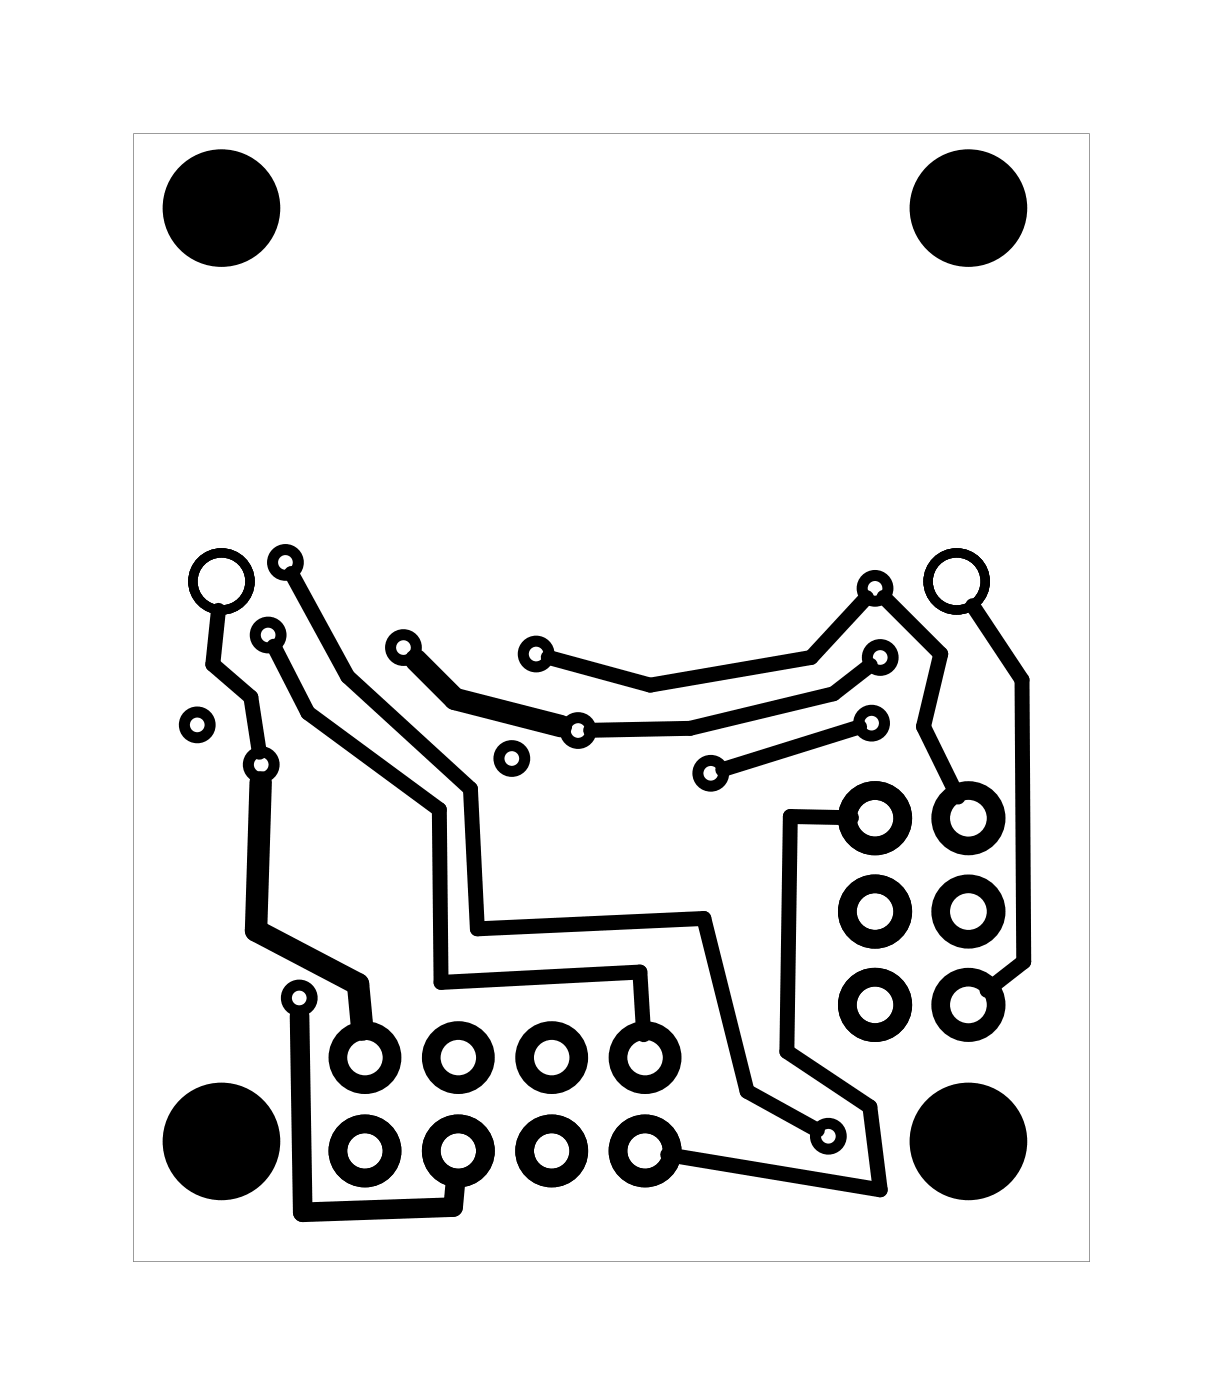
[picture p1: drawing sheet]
<svg xmlns="http://www.w3.org/2000/svg" width="33mm" height="38mm" viewBox="0 0 33 38" stroke-linecap="round" stroke-linejoin="round" font-family="sans-serif">
<path d="M3.6 3.6h26v30.7h-26zM3.6 3.6v30.7h26v-30.7z" fill="#000"/>
<g fill="#000">
<circle cx="6" cy="5.7" r="1.6"/>
<circle cx="26.3" cy="5.7" r="1.6"/>
<circle cx="6" cy="31.1" r="1.6"/>
<circle cx="26.3" cy="31.1" r="1.6"/>
</g>
<g fill="none" stroke="#000" stroke-width=".51">
<circle cx="9.9" cy="28.8" r=".74"/>
<circle cx="9.9" cy="31.3" r=".74"/>
<circle cx="12.5" cy="28.8" r=".74"/>
<circle cx="12.5" cy="31.3" r=".74"/>
<circle cx="15" cy="28.8" r=".74"/>
<circle cx="15" cy="31.3" r=".74"/>
<circle cx="17.5" cy="28.8" r=".74"/>
<circle cx="17.5" cy="31.3" r=".74"/>
<circle cx="23.8" cy="27.3" r=".75"/>
<circle cx="23.8" cy="22.3" r=".75"/>
<circle cx="23.8" cy="24.8" r=".75"/>
<circle cx="26.3" cy="27.3" r=".75"/>
<circle cx="26.3" cy="22.3" r=".75"/>
<circle cx="26.3" cy="24.8" r=".75"/>
</g>
<g fill="none" stroke="#000" stroke-width=".25">
<circle cx="6" cy="15.8" r=".78"/>
<circle cx="26" cy="15.8" r=".78"/>
</g>
<g fill="none" stroke="#000" stroke-width=".3">
<circle cx="5.4" cy="19.7" r=".35"/>
<circle cx="7.3" cy="17.3" r=".35"/>
<circle cx="7.8" cy="15.3" r=".35"/>
<circle cx="11" cy="17.6" r=".35"/>
<circle cx="14.6" cy="17.8" r=".35"/>
<circle cx="15.7" cy="19.9" r=".35"/>
<circle cx="23.7" cy="19.7" r=".35"/>
<circle cx="23.8" cy="16" r=".35"/>
<circle cx="23.9" cy="17.9" r=".35"/>
<circle cx="7.1" cy="20.8" r=".35"/>
<circle cx="8.1" cy="27.2" r=".35"/>
<circle cx="13.9" cy="20.6" r=".35"/>
<circle cx="19.3" cy="21" r=".35"/>
<circle cx="22.5" cy="30.9" r=".35"/>
</g>
<path d="M11.3 18l1.1 1 2.9 .8M7.1 21.3l-.1 4 2.7 1.5 .2 1.2" fill="none" stroke="#000" stroke-width=".61"/>
<path d="M5.9 16.6l-.1 1.5 1 .9 .3 1.5M7.4 17.6l1 1.8 3.6 2.6v4.7l5.4-.2 .1 1.7M7.9 15.6l1.6 2.8 3.3 3.1 .2 3.8 6.1-.3 1.2 4.7 1.9 1.1M23.4 19.8l-3.7 1.1M23.6 16.3l-1.5 1.6-4.4 .7-2.8-.7M23.7 18.1l-1 .8-3.9 .9-2.7 .1M24 16.3l1.6 1.5-.5 2 1 1.9M26.5 16.5l1.3 2v7.7l-1 .8M23.2 22.3l-1.7-.1-.1 6.4 2.3 1.5 .2 2.3-5.7-1" fill="none" stroke="#000" stroke-width=".41"/>
<path d="M8.1 27.6l.1 5.4M12.4 32.1l-.1 .8-4.1 .1" fill="none" stroke="#000" stroke-width=".53"/>
</svg>
